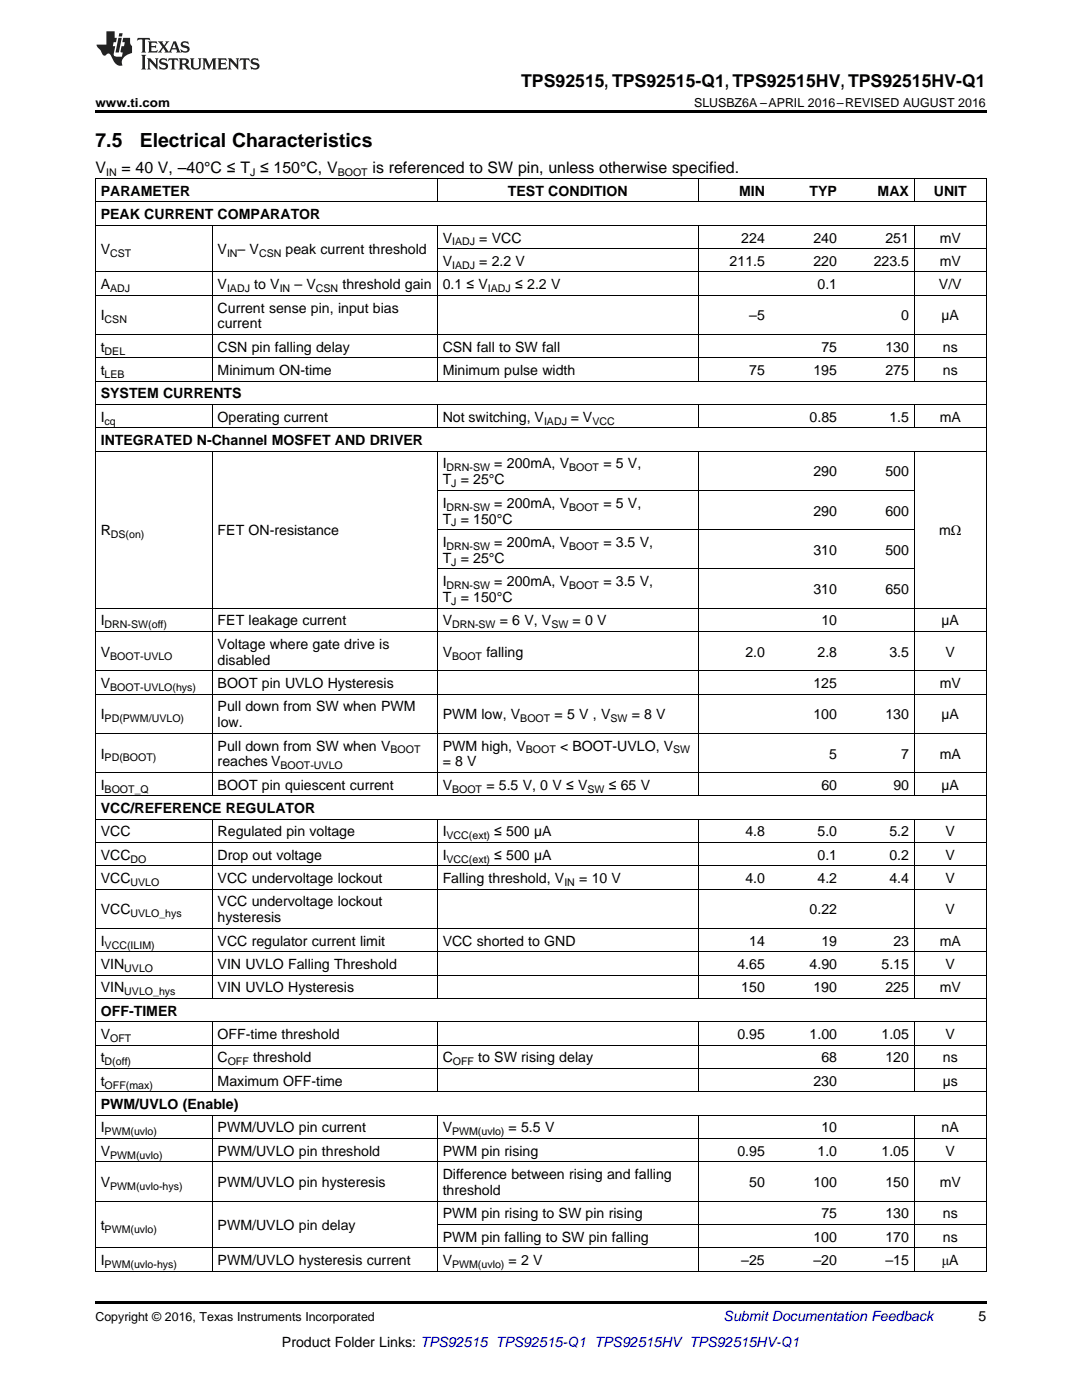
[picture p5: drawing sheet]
<svg xmlns="http://www.w3.org/2000/svg" width="216mm" height="279mm" viewBox="0 0 216 279" stroke-linecap="round" stroke-linejoin="round" font-family="sans-serif">
<defs><g id="words">
<g font-size="3.9">
<text x="19" y="29.3">7.5</text>
<text x="27.9" y="29.3">Electrical Characteristics</text>
</g>
<text font-size="3.5" x="104" y="17.3">TPS92515, TPS92515-Q1, TPS92515HV, TPS92515HV-Q1</text>
<g font-size="3.2">
<text x="19" y="34.4">V</text>
<text x="24.2" y="34.4">= 40 V, –40°C ≤ T ≤ 150°C, V</text>
<text x="74.3" y="34.4">is referenced to SW pin, unless otherwise specified.</text>
</g>
<g font-size="2.8">
<text x="20.1" y="39.1">PARAMETER</text>
<text x="101.4" y="39.1">TEST CONDITION</text>
<text x="147.5" y="39.1">MIN</text>
<text x="161.5" y="39.1">TYP</text>
<text x="175.1" y="39.1">MAX</text>
<text x="186.3" y="39.1">UNIT</text>
<text x="20.1" y="43.7">PEAK CURRENT COMPARATOR</text>
<text x="20.1" y="50.7">V</text>
<text x="43.4" y="50.7">V</text>
<text x="47.4" y="50.7">– V</text>
<text x="57" y="50.7">peak current threshold</text>
<text x="88.3" y="48.4">V</text>
<text x="88.3" y="53.1">V</text>
<text x="95.6" y="48.4">= VCC</text>
<text x="95.6" y="53.1">= 2.2 V</text>
<text x="145.6" y="53.1">211.5</text>
<text x="147.9" y="48.4">224</text>
<text x="162.3" y="48.4">240</text>
<text x="162.3" y="53.1">220</text>
<text x="174.3" y="53.1">223.5</text>
<text x="176.7" y="48.4">251</text>
<text x="187.5" y="48.4">mV</text>
<text x="187.5" y="53.1">mV</text>
<text x="20.1" y="57.7">A</text>
<text x="43.4" y="57.7">V</text>
<text x="50.7" y="57.7">to V</text>
<text x="58.8" y="57.7">– V</text>
<text x="68.3" y="57.7">threshold gain</text>
<text x="88.3" y="57.7">0.1 ≤ V</text>
<text x="102.8" y="57.7">≤ 2.2 V</text>
<text x="163.1" y="57.7">0.1</text>
<text x="187.4" y="57.7">V/V</text>
<text x="20.1" y="64">I</text>
<text x="43.4" y="62.4">Current sense pin, input bias</text>
<text x="43.4" y="65.5">current</text>
<text x="149.5" y="64">–5</text>
<text x="179.8" y="64">0</text>
<text x="187.9" y="64">µA</text>
<text x="20.1" y="70.2">t</text>
<text x="43.4" y="70.2">CSN pin falling delay</text>
<text x="88.3" y="70.2">CSN fall to SW fall</text>
<text x="163.9" y="70.2">75</text>
<text x="176.7" y="70.2">130</text>
<text x="188.1" y="70.2">ns</text>
<text x="20.1" y="74.9">t</text>
<text x="43.4" y="74.9">Minimum ON-time</text>
<text x="88.3" y="74.9">Minimum pulse width</text>
<text x="149.5" y="74.9">75</text>
<text x="162.3" y="74.9">195</text>
<text x="176.7" y="74.9">275</text>
<text x="188.1" y="74.9">ns</text>
<text x="20.1" y="79.5">SYSTEM CURRENTS</text>
<text x="20.1" y="84.2">I</text>
<text x="20.1" y="88.8">INTEGRATED N-Channel MOSFET AND DRIVER</text>
<text x="43.4" y="84.2">Operating current</text>
<text x="88.3" y="84.2">Not switching, V</text>
<text x="113.9" y="84.2">= V</text>
<text x="161.5" y="84.2">0.85</text>
<text x="177.5" y="84.2">1.5</text>
<text x="187.5" y="84.2">mA</text>
<text x="88.3" y="93.5">I</text>
<text x="98.6" y="93.5">= 200mA, V</text>
<text x="120.4" y="93.5">= 5 V,</text>
<text x="162.3" y="95.1">290</text>
<text x="176.7" y="95.1">500</text>
<text x="88.3" y="96.7">T = 25°C</text>
<text x="88.3" y="101.3">I</text>
<text x="98.6" y="101.3">= 200mA, V</text>
<text x="120.4" y="101.3">= 5 V,</text>
<text x="20.1" y="106.8">R</text>
<text x="43.4" y="106.8">FET ON-resistance</text>
<text x="88.3" y="104.5">T = 150°C</text>
<text x="162.3" y="102.9">290</text>
<text x="176.7" y="102.9">600</text>
<text x="187.4" y="106.8">mΩ</text>
<text x="88.3" y="109.1">I</text>
<text x="88.3" y="112.3">T = 25°C</text>
<text x="98.6" y="109.1">= 200mA, V</text>
<text x="120.4" y="109.1">= 3.5 V,</text>
<text x="162.3" y="110.7">310</text>
<text x="176.7" y="110.7">500</text>
<text x="88.3" y="117">I</text>
<text x="98.6" y="117">= 200mA, V</text>
<text x="120.4" y="117">= 3.5 V,</text>
<text x="162.3" y="118.6">310</text>
<text x="176.7" y="118.6">650</text>
<text x="20.1" y="124.8">I</text>
<text x="43.4" y="124.8">FET leakage current</text>
<text x="88.3" y="120.2">T = 150°C</text>
<text x="88.3" y="124.8">V</text>
<text x="99.7" y="124.8">= 6 V, V</text>
<text x="114.3" y="124.8">= 0 V</text>
<text x="163.9" y="124.8">10</text>
<text x="187.9" y="124.8">µA</text>
<text x="20.1" y="131.1">V</text>
<text x="43.4" y="129.5">Voltage where gate drive is</text>
<text x="88.3" y="131.1">V</text>
<text x="97" y="131.1">falling</text>
<text x="148.7" y="131.1">2.0</text>
<text x="163.1" y="131.1">2.8</text>
<text x="177.5" y="131.1">3.5</text>
<text x="188.7" y="131.1">V</text>
<text x="20.1" y="137.3">V</text>
<text x="43.4" y="132.6">disabled</text>
<text x="43.4" y="137.3">BOOT pin UVLO Hysteresis</text>
<text x="162.3" y="137.3">125</text>
<text x="187.5" y="137.3">mV</text>
<text x="20.1" y="143.5">I</text>
<text x="43.4" y="142">Pull down from SW when PWM</text>
<text x="88.3" y="143.5">PWM low, V</text>
<text x="110.7" y="143.5">= 5 V , V</text>
<text x="126.1" y="143.5">= 8 V</text>
<text x="162.3" y="143.5">100</text>
<text x="176.7" y="143.5">130</text>
<text x="187.9" y="143.5">µA</text>
<text x="43.4" y="145.1">low.</text>
<text x="43.4" y="149.8">Pull down from SW when V</text>
<text x="88.3" y="149.8">PWM high, V</text>
<text x="111.8" y="149.8">&lt; BOOT-UVLO, V</text>
<text x="20.1" y="151.4">I</text>
<text x="43.4" y="153">reaches V</text>
<text x="88.3" y="153">= 8 V</text>
<text x="165.5" y="151.4">5</text>
<text x="179.8" y="151.4">7</text>
<text x="187.5" y="151.4">mA</text>
<text x="20.1" y="157.6">I</text>
<text x="43.4" y="157.6">BOOT pin quiescent current</text>
<text x="88.3" y="157.6">V</text>
<text x="97" y="157.6">= 5.5 V, 0 V ≤ V</text>
<text x="121.5" y="157.6">≤ 65 V</text>
<text x="163.9" y="157.6">60</text>
<text x="178.3" y="157.6">90</text>
<text x="187.9" y="157.6">µA</text>
<text x="20.1" y="162.3">VCC/REFERENCE REGULATOR</text>
<text x="20.1" y="166.9">VCC</text>
<text x="43.4" y="166.9">Regulated pin voltage</text>
<text x="88.3" y="166.9">I</text>
<text x="98.6" y="166.9">≤ 500 µA</text>
<text x="148.7" y="166.9">4.8</text>
<text x="163.1" y="166.9">5.0</text>
<text x="177.5" y="166.9">5.2</text>
<text x="188.7" y="166.9">V</text>
<text x="20.1" y="171.6">VCC</text>
<text x="43.4" y="171.6">Drop out voltage</text>
<text x="88.3" y="171.6">I</text>
<text x="98.6" y="171.6">≤ 500 µA</text>
<text x="163.1" y="171.6">0.1</text>
<text x="177.5" y="171.6">0.2</text>
<text x="188.7" y="171.6">V</text>
<text x="20.1" y="176.2">VCC</text>
<text x="43.4" y="176.2">VCC undervoltage lockout</text>
<text x="88.3" y="176.2">Falling threshold, V</text>
<text x="115.6" y="176.2">= 10 V</text>
<text x="148.7" y="176.2">4.0</text>
<text x="163.1" y="176.2">4.2</text>
<text x="177.5" y="176.2">4.4</text>
<text x="188.7" y="176.2">V</text>
<text x="20.1" y="182.5">VCC</text>
<text x="43.4" y="180.9">VCC undervoltage lockout</text>
<text x="43.4" y="184.1">hysteresis</text>
<text x="161.5" y="182.5">0.22</text>
<text x="188.7" y="182.5">V</text>
<text x="20.1" y="188.7">I</text>
<text x="43.4" y="188.7">VCC regulator current limit</text>
<text x="88.3" y="188.7">VCC shorted to GND</text>
<text x="149.5" y="188.7">14</text>
<text x="163.9" y="188.7">19</text>
<text x="178.3" y="188.7">23</text>
<text x="187.5" y="188.7">mA</text>
<text x="20.1" y="193.4">VIN</text>
<text x="43.4" y="193.4">VIN UVLO Falling Threshold</text>
<text x="147.1" y="193.4">4.65</text>
<text x="161.5" y="193.4">4.90</text>
<text x="175.9" y="193.4">5.15</text>
<text x="188.7" y="193.4">V</text>
<text x="20.1" y="198">VIN</text>
<text x="20.1" y="202.7">OFF-TIMER</text>
<text x="43.4" y="198">VIN UVLO Hysteresis</text>
<text x="147.9" y="198">150</text>
<text x="162.3" y="198">190</text>
<text x="176.7" y="198">225</text>
<text x="187.5" y="198">mV</text>
<text x="20.1" y="207.4">V</text>
<text x="43.4" y="207.4">OFF-time threshold</text>
<text x="147.1" y="207.4">0.95</text>
<text x="161.5" y="207.4">1.00</text>
<text x="175.9" y="207.4">1.05</text>
<text x="188.7" y="207.4">V</text>
<text x="20.1" y="212">t</text>
<text x="43.4" y="212">C</text>
<text x="50.5" y="212">threshold</text>
<text x="88.3" y="212">C</text>
<text x="95.4" y="212">to SW rising delay</text>
<text x="163.9" y="212">68</text>
<text x="176.7" y="212">120</text>
<text x="188.1" y="212">ns</text>
<text x="20.1" y="216.7">t</text>
<text x="20.1" y="221.3">PWM/UVLO (Enable)</text>
<text x="43.4" y="216.7">Maximum OFF-time</text>
<text x="162.3" y="216.7">230</text>
<text x="188.1" y="216.7">µs</text>
<text x="20.1" y="226">I</text>
<text x="43.4" y="226">PWM/UVLO pin current</text>
<text x="88.3" y="226">V</text>
<text x="101.5" y="226">= 5.5 V</text>
<text x="163.9" y="226">10</text>
<text x="187.9" y="226">nA</text>
<text x="20.1" y="230.6">V</text>
<text x="43.4" y="230.6">PWM/UVLO pin threshold</text>
<text x="88.3" y="230.6">PWM pin rising</text>
<text x="147.1" y="230.6">0.95</text>
<text x="163.1" y="230.6">1.0</text>
<text x="175.9" y="230.6">1.05</text>
<text x="188.7" y="230.6">V</text>
<text x="20.1" y="236.9">V</text>
<text x="43.4" y="236.9">PWM/UVLO pin hysteresis</text>
<text x="88.3" y="235.3">Difference between rising and falling</text>
<text x="88.3" y="238.5">threshold</text>
<text x="149.5" y="236.9">50</text>
<text x="162.3" y="236.9">100</text>
<text x="176.7" y="236.9">150</text>
<text x="187.5" y="236.9">mV</text>
<text x="20.1" y="245.5">t</text>
<text x="43.4" y="245.5">PWM/UVLO pin delay</text>
<text x="88.3" y="243.1">PWM pin rising to SW pin rising</text>
<text x="163.9" y="243.1">75</text>
<text x="176.7" y="243.1">130</text>
<text x="188.1" y="243.1">ns</text>
<text x="88.3" y="247.8">PWM pin falling to SW pin falling</text>
<text x="162.3" y="247.8">100</text>
<text x="176.7" y="247.8">170</text>
<text x="188.1" y="247.8">ns</text>
<text x="20.1" y="252.4">I</text>
<text x="43.4" y="252.4">PWM/UVLO hysteresis current</text>
<text x="88.3" y="252.4">V</text>
<text x="101.5" y="252.4">= 2 V</text>
<text x="147.9" y="252.4">–25</text>
<text x="162.3" y="252.4">–20</text>
<text x="176.7" y="252.4">–15</text>
<text x="187.9" y="252.4">μA</text>
<text x="195.3" y="263.6">5</text>
<text x="56.3" y="268.9">Product Folder Links: TPS92515 TPS92515-Q1 TPS92515HV TPS92515HV-Q1</text>
</g>
<text font-size="2.8" fill="#0000c8" x="144.4" y="263.6">Submit Documentation Feedback</text>
<g font-size="2.5">
<text x="19" y="21.4">www.ti.com</text>
<text x="138.5" y="21.4">SLUSBZ6A –APRIL 2016–REVISED AUGUST 2016</text>
<text x="19" y="263.6">Copyright © 2016, Texas Instruments Incorporated</text>
</g>
<g font-size="2.1">
<text x="21.2" y="35.1">IN</text>
<text x="49.9" y="35.1">J</text>
<text x="67.4" y="35.1">BOOT</text>
<text x="22" y="51.3">CST</text>
<text x="45.3" y="51.3">IN</text>
<text x="51.7" y="51.3">CSN</text>
<text x="90.2" y="49">IADJ</text>
<text x="90.2" y="53.6">IADJ</text>
<text x="22" y="58.3">ADJ</text>
<text x="45.3" y="58.3">IADJ</text>
<text x="55.8" y="58.3">IN</text>
<text x="63" y="58.3">CSN</text>
<text x="97.4" y="58.3">IADJ</text>
<text x="20.9" y="64.5">CSN</text>
<text x="20.9" y="70.8">DEL</text>
<text x="20.9" y="75.4">LEB</text>
<text x="20.9" y="84.7">cq</text>
<text x="108.5" y="84.7">IADJ</text>
<text x="118.2" y="84.7">VCC</text>
<text x="89.1" y="94.1">DRN-SW</text>
<text x="113.6" y="94.1">BOOT</text>
<text x="89.1" y="101.9">DRN-SW</text>
<text x="90" y="97.2">J</text>
<text x="113.6" y="101.9">BOOT</text>
<text x="22.1" y="107.4">DS(on)</text>
<text x="90" y="105.1">J</text>
<text x="89.1" y="109.7">DRN-SW</text>
<text x="90" y="112.9">J</text>
<text x="113.6" y="109.7">BOOT</text>
<text x="89.1" y="117.5">DRN-SW</text>
<text x="113.6" y="117.5">BOOT</text>
<text x="20.9" y="125.4">DRN-SW(off)</text>
<text x="90" y="120.7">J</text>
<text x="90.2" y="125.4">DRN-SW</text>
<text x="110" y="125.4">SW</text>
<text x="22" y="131.6">BOOT-UVLO</text>
<text x="90.2" y="131.6">BOOT</text>
<text x="22" y="137.9">BOOT-UVLO(hys)</text>
<text x="20.9" y="144.1">PD(PWM/UVLO)</text>
<text x="103.8" y="144.1">BOOT</text>
<text x="121.8" y="144.1">SW</text>
<text x="20.9" y="151.9">PD(BOOT)</text>
<text x="56" y="153.5">BOOT-UVLO</text>
<text x="77.9" y="150.4">BOOT</text>
<text x="104.9" y="150.4">BOOT</text>
<text x="134.3" y="150.4">SW</text>
<text x="20.9" y="158.2">BOOT_Q</text>
<text x="90.2" y="158.2">BOOT</text>
<text x="117.2" y="158.2">SW</text>
<text x="89.1" y="167.5">VCC(ext)</text>
<text x="26" y="172.2">DO</text>
<text x="89.1" y="172.2">VCC(ext)</text>
<text x="26" y="176.8">UVLO</text>
<text x="112.6" y="176.8">IN</text>
<text x="26" y="183.1">UVLO_hys</text>
<text x="20.9" y="189.3">VCC(ILIM)</text>
<text x="24.8" y="194">UVLO</text>
<text x="24.8" y="198.6">UVLO_hys</text>
<text x="22" y="207.9">OFT</text>
<text x="20.9" y="212.6">D(off)</text>
<text x="45.4" y="212.6">OFF</text>
<text x="90.3" y="212.6">OFF</text>
<text x="20.9" y="217.2">OFF(max)</text>
<text x="20.9" y="226.6">PWM(uvlo)</text>
<text x="90.2" y="226.6">PWM(uvlo)</text>
<text x="22" y="231.2">PWM(uvlo)</text>
<text x="22" y="237.5">PWM(uvlo-hys)</text>
<text x="20.9" y="246">PWM(uvlo)</text>
<text x="20.9" y="253">PWM(uvlo-hys)</text>
<text x="90.2" y="253">PWM(uvlo)</text>
</g>
</g></defs>
<path d="M19 22h177.8v.5h-177.8zM19 259.7h177.8v.5h-177.8z" fill="#000"/>
<g fill="none" stroke="#000" stroke-width=".2">
<path d="M19 35.6h177.8M19.1 35.7v218M87.2 35.7v4.7M139.3 35.7v4.7M182.4 35.7v4.7M196.8 35.7v218M19 58.9h177.8M19 54.3h177.8M19 45h177.8M19 40.3h177.8M42.3 45v31.1M87.2 45v31.1"/>
<path d="M87.3 49.6h109.5M139.3 45v31.1M182.4 45v31.1M19 76.1h177.8M19 71.4h177.8M19 66.8h177.8M19 90h177.8M19 85.4h177.8M19 80.7h177.8M42.3 80.8v4.6M42.3 90.1v68.8M87.2 80.8v4.6"/>
<path d="M87.2 90.1v68.8M87.3 97.9h95.2M139.3 80.8v4.6M139.3 90.1v68.8M182.4 80.8v4.6M182.4 90.1v68.8M87.3 113.5h95.2M87.3 105.7h95.2M19 138.5h177.8M19 133.9h177.8M19 126h177.8M19 121.4h177.8"/>
<path d="M19 158.8h177.8M19 154.2h177.8M19 146.3h177.8M19 177.5h177.8M19 172.8h177.8M19 168.2h177.8M19 163.5h177.8M42.3 163.5v35.8M87.2 163.5v35.8M139.3 163.5v35.8M182.4 163.5v35.8M19 199.3h177.8"/>
<path d="M19 194.6h177.8M19 190h177.8M19 185.3h177.8M19 217.9h177.8M19 213.2h177.8M19 208.6h177.8M19 203.9h177.8M42.3 203.9v14M87.2 203.9v14M139.3 203.9v14M182.4 203.9v14M19 239.7h177.8"/>
<path d="M19 231.9h177.8M19 227.2h177.8M19 222.5h177.8M42.3 222.6v31.1M87.2 222.6v31.1M139.3 222.6v31.1M182.4 222.6v31.1M19 253.7h177.8M19 249h177.8M87.3 244.4h109.5"/>
</g>
<g fill="#231f20">
<path d="M27.5 7.6l-.1 .5 .4-.2h.6v.1v2.1l-.2 .4h1l-.3-.4v-2.1l.1-.1h.5l.5 .2-.2-.5zM29.5 8.3l.2 .3v1.5l-.2 .4h1.8l.2-.6a1.04 1.04 0 0 1-1.3 .2v-.7h.6l.3 .2v-.6l-.3 .2h-.6v-.6l.8-.1 .4 .3-.2-.5zM31.5 8.3l.9 1.1-.9 1.1h.8l-.2-.2 .5-.7 .4 .7-.2 .2h1.5l-.1-.2 .1-.4h.9l.1 .4-.2 .2h1l-.3-.3-.7-1.9h-.5l-.9 2-.8-1 .9-1h-.8l.1 .3-.3 .5-.4-.6 .2-.2zM34.7 8.6l.4 1h-.7zM36.3 8.4a.63 .63 0 0 0-.2 .7 .63 .63 0 0 0 .6 .4l.6 .2 .1 .2a.75 .75 0 0 1-.7 .4 .75 .75 0 0 1-.6-.5l.1 .7 .1-.1a1.11 1.11 0 0 0 1.5-.6 1.13 1.13 0 0 0-1.2-.8l-.1-.4a1.04 1.04 0 0 1 1.2 .2l-.2-.5-.1 .1-.5-.2zM28.2 10.9l.2 .4v2.2l-.2 .4h1l-.3-.4v-2.2l.3-.4zM29.3 11.6l.3 .4v1.5l-.3 .4h.8l-.2-.4v-1.3l1.5 1.7v-1.9l.2-.4h-.7l.2 .4v.9l-1.1-1.3zM32 11.8a.62 .62 0 0 0-.2 .7 .62 .62 0 0 0 .6 .4l.6 .1 .1 .3a.76 .76 0 0 1-.7 .3 .76 .76 0 0 1-.6-.4l.1 .7 .1-.1a1.11 1.11 0 0 0 1.5-.6 1.13 1.13 0 0 0-1.2-.8l-.1-.4a1.04 1.04 0 0 1 1.2 .2l-.2-.6-.1 .1-.5-.1zM33.7 11.6l-.2 .6a.61 .61 0 0 1 .8-.3v1.6l-.2 .4h.9l-.2-.4v-1.6a.63 .63 0 0 1 .8 .3l-.2-.6zM35.6 11.6l.3 .4v1.5l-.3 .4h1l-.2-.2v-.8l.5 .2a.76 .76 0 0 0 1.2 .7l-1-1a.58 .58 0 0 0 .6-.5 .58 .58 0 0 0-.5-.6zM36.4 11.9h.1a.45 .45 0 0 1 .5 .1 .45 .45 0 0 1 .1 .5l-.7 .2zM37.9 11.6l.2 .2a2.17 2.17 0 0 0 .3 1.9 .99 .99 0 0 0 1.6-.6v-1.1l.2-.4h-.7l.2 .2a1.92 1.92 0 0 1-.2 1.8 .6 .6 0 0 1-.9-.5v-1.1l.2-.4zM40.4 11.6l.2 .4v1.5l-.2 .4h.7l-.2-.4v-1.4l.8 1.8 .8-1.8v1.4l-.2 .4h.9l-.2-.4v-1.5l.2-.4h-.8l-.6 1.5-.6-1.5zM43.4 11.6l.2 .4v1.5l-.2 .4h1.8l.2-.6a1.04 1.04 0 0 1-1.3 .1v-.6h.5l.4 .2v-.6l-.4 .2h-.5v-.7h.8l.3 .3-.1-.6zM45.5 11.6l.2 .4v1.5l-.2 .4h.7l-.2-.4v-1.3l1.5 1.7v-1.9l.2-.4h-.7l.2 .4v.9l-1.1-1.3zM47.9 11.6l-.1 .6a.61 .61 0 0 1 .8-.3v1.6l-.3 .4h1l-.3-.4 .1-1.6a.63 .63 0 0 1 .7 .3l-.1-.6zM50.2 11.8a.62 .62 0 0 0-.2 .7 .62 .62 0 0 0 .6 .4l.6 .1 .2 .3a.76 .76 0 0 1-.8 .3 .76 .76 0 0 1-.6-.4l.1 .7 .2-.1a1.11 1.11 0 0 0 1.5-.6 1.13 1.13 0 0 0-1.3-.8l-.1-.4a1.04 1.04 0 0 1 1.2 .2l-.1-.6-.2 .1-.5-.1z"/>
<path d="M21.2 6.3v2.6h-1.9l.1 .4 .7 .9a.91 .91 0 0 0 1 .8 .56 .56 0 0 1 .5-.3 .56 .56 0 0 1 .5 .3l.4 .8a1.53 1.53 0 0 0 1.9 1.2 1.54 1.54 0 0 1 1-2.1l.9-.3v-1.4a1.52 1.52 0 0 1-.3-1.6h-1.4l-.2 .8h.5l-.2 .8h-.4l-.2 1v.2l.4 .1-.2 .8a1.93 1.93 0 0 1-1.6-.3l.3-1.8h-.5l.2-.8h.4l.2-.8h-.4v-1.3zM23.6 7.6l-.6 2.9h.7l.6-2.9zM23.8 6.6l-.1 .7h.6l.2-.7z"/>
</g>
<use href="#words"/>
</svg>
